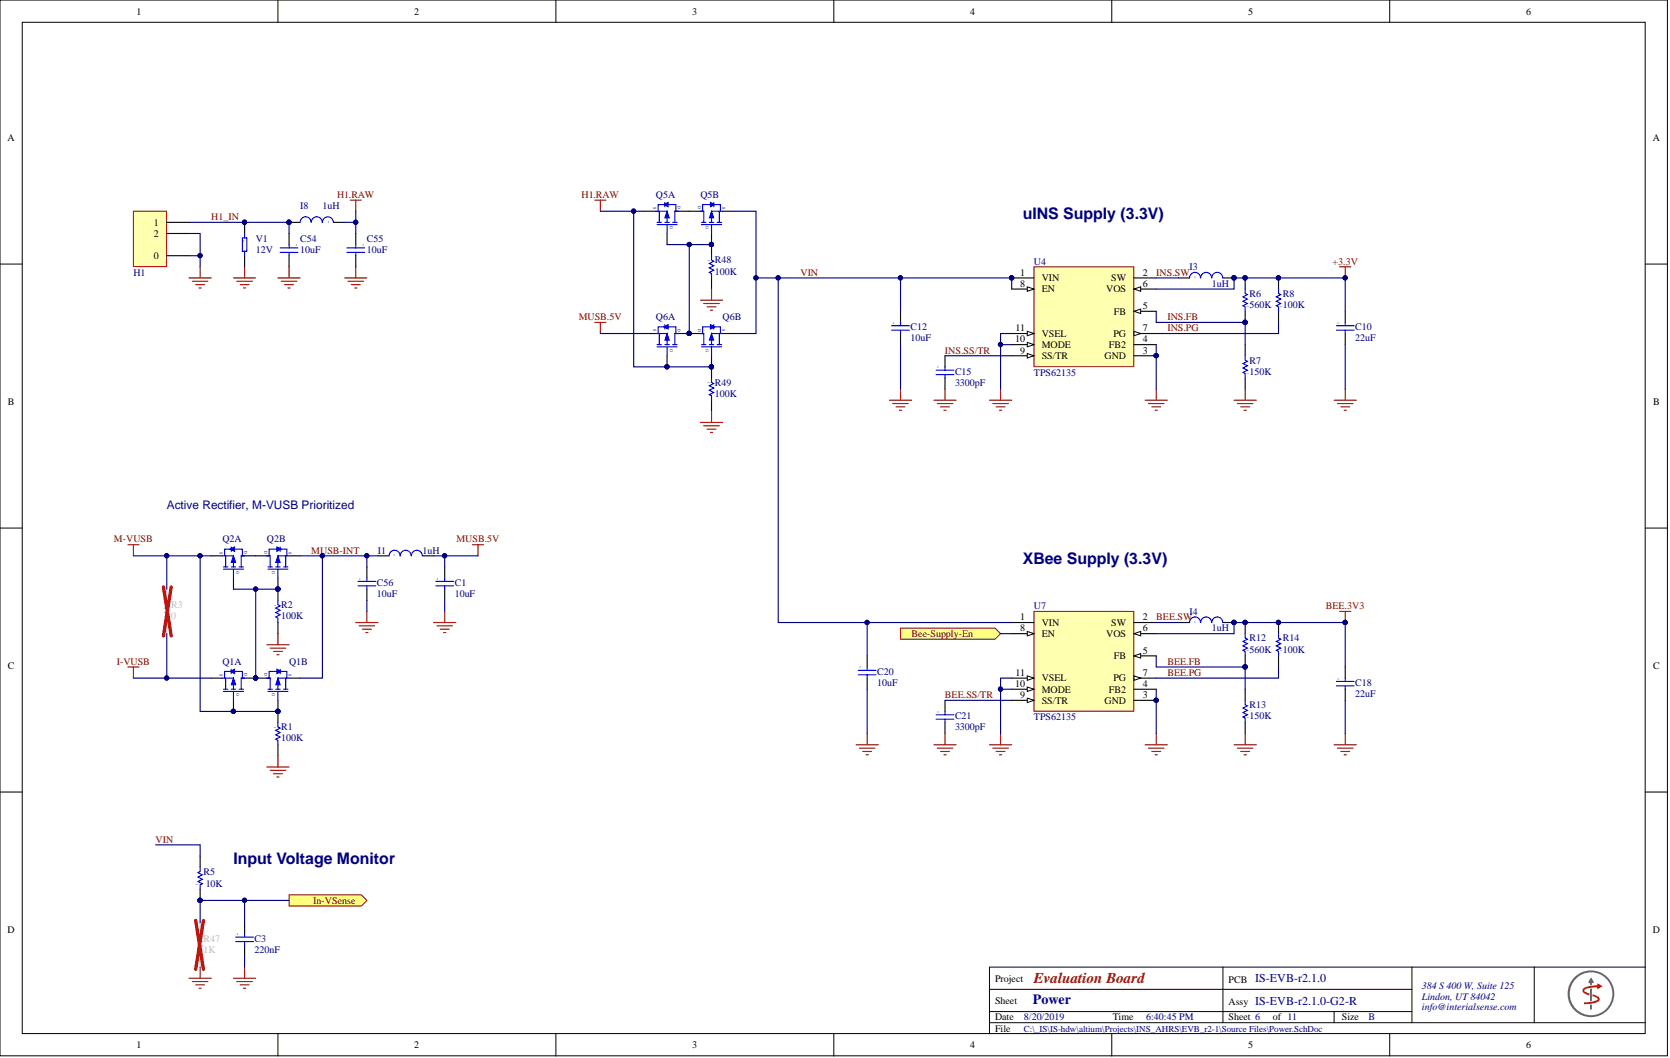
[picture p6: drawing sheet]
<svg xmlns="http://www.w3.org/2000/svg" width="381mm" height="241mm" viewBox="0 0 381 241" stroke-linecap="round" stroke-linejoin="round" font-family="sans-serif">
<defs><g id="words">
<g font-size="3.6" fill="#000080">
<text x="233.3" y="50">uINS Supply (3.3V)</text>
<text x="233.3" y="128.5">XBee Supply (3.3V)</text>
<text x="53.3" y="197">Input Voltage Monitor</text>
</g>
<text font-size="3.4" fill="#800000" x="235.9" y="224.1">Evaluation Board</text>
<text font-size="3.2" fill="#000080" x="235.6" y="229">Power</text>
<g font-size="2.7" fill="#000080">
<text x="38" y="116">Active Rectifier, M-VUSB Prioritized</text>
<text x="286.4" y="224">IS-EVB-r2.1.0</text>
<text x="286.4" y="229.1">IS-EVB-r2.1.0-G2-R</text>
</g>
<g font-size="2.3">
<text x="31.1" y="3.3">1</text>
<text x="94.5" y="3.3">2</text>
<text x="157.9" y="3.3">3</text>
<text x="221.3" y="3.3">4</text>
<text x="284.8" y="3.3">5</text>
<text x="348.2" y="3.3">6</text>
<text x="1.7" y="32.2">A</text>
<text x="377.1" y="32.2">A</text>
<text x="35.1" y="51.5">1</text>
<text x="35.1" y="54">2</text>
<text x="35.1" y="59.1">0</text>
<text x="232.7" y="62.9">1</text>
<text x="232.7" y="65.4">8</text>
<text x="237.7" y="64.2">VIN</text>
<text x="253.5" y="64.2">SW</text>
<text x="260.7" y="65.4">6</text>
<text x="260.7" y="62.9">2</text>
<text x="237.7" y="66.7">EN</text>
<text x="252.4" y="66.7">VOS</text>
<text x="254.1" y="71.8">FB</text>
<text x="260.7" y="70.5">5</text>
<text x="231.7" y="75.6">11</text>
<text x="237.7" y="76.8">VSEL</text>
<text x="254" y="76.8">PG</text>
<text x="260.7" y="75.6">7</text>
<text x="231.6" y="78.1">10</text>
<text x="232.7" y="80.6">9</text>
<text x="237.7" y="79.4">MODE</text>
<text x="237.7" y="81.9">SS/TR</text>
<text x="252" y="81.9">GND</text>
<text x="253" y="79.4">FB2</text>
<text x="260.7" y="80.6">3</text>
<text x="260.7" y="78.1">4</text>
<text x="1.8" y="92.4">B</text>
<text x="377.2" y="92.4">B</text>
<text x="232.7" y="141.5">1</text>
<text x="237.7" y="142.7">VIN</text>
<text x="253.5" y="142.7">SW</text>
<text x="260.7" y="141.5">2</text>
<text x="232.7" y="144">8</text>
<text x="237.7" y="145.3">EN</text>
<text x="252.4" y="145.3">VOS</text>
<text x="260.7" y="149.1">5</text>
<text x="260.7" y="144">6</text>
<text x="1.8" y="152.6">C</text>
<text x="231.7" y="154.2">11</text>
<text x="237.7" y="155.4">VSEL</text>
<text x="254" y="155.4">PG</text>
<text x="254.1" y="150.3">FB</text>
<text x="260.7" y="154.2">7</text>
<text x="377.2" y="152.6">C</text>
<text x="231.6" y="156.7">10</text>
<text x="232.7" y="159.2">9</text>
<text x="237.7" y="158">MODE</text>
<text x="237.7" y="160.5">SS/TR</text>
<text x="252" y="160.5">GND</text>
<text x="253" y="158">FB2</text>
<text x="260.7" y="159.2">3</text>
<text x="260.7" y="156.7">4</text>
<text x="1.7" y="212.8">D</text>
<text x="377.1" y="212.8">D</text>
<text x="227" y="223.9">Project</text>
<text x="280.3" y="224.1">PCB</text>
<text x="227" y="232.7">Date</text>
<text x="227" y="228.9">Sheet</text>
<text x="253.9" y="232.7">Time</text>
<text x="280.3" y="232.7">Sheet 6</text>
<text x="280.3" y="229.2">Assy</text>
<text x="290.4" y="232.7">of 11</text>
<text x="306.1" y="232.7">Size</text>
<text x="31.1" y="239.1">1</text>
<text x="94.5" y="239.1">2</text>
<text x="157.9" y="239.1">3</text>
<text x="221.3" y="239.1">4</text>
<text x="227" y="235.3">File</text>
<text x="284.8" y="239.1">5</text>
<text x="348.2" y="239.1">6</text>
</g>
<g font-size="2.3" fill="#000080">
<text x="68.5" y="47.7">I8</text>
<text x="73.6" y="47.7">1uH</text>
<text x="149.6" y="45.1">Q5A</text>
<text x="159.8" y="45.1">Q5B</text>
<text x="58.3" y="57.8">12V</text>
<text x="58.3" y="55.3">V1</text>
<text x="68.5" y="57.8">10uF</text>
<text x="68.5" y="55.3">C54</text>
<text x="83.7" y="57.8">10uF</text>
<text x="83.7" y="55.3">C55</text>
<text x="30.4" y="62.9">H1</text>
<text x="163.1" y="62.6">100K</text>
<text x="163.1" y="60.1">R48</text>
<text x="235.9" y="60.3">U4</text>
<text x="271.4" y="61.6">I3</text>
<text x="276.5" y="65.4">1uH</text>
<text x="285.1" y="70.2">560K</text>
<text x="285.1" y="67.7">R6</text>
<text x="292.7" y="70.2">100K</text>
<text x="292.7" y="67.7">R8</text>
<text x="149.6" y="73">Q6A</text>
<text x="164.9" y="73">Q6B</text>
<text x="207.7" y="77.8">10uF</text>
<text x="207.7" y="75.3">C12</text>
<text x="309.2" y="77.8">22uF</text>
<text x="309.2" y="75.3">C10</text>
<text x="285.1" y="82.9">R7</text>
<text x="163.1" y="88">R49</text>
<text x="217.9" y="88">3300pF</text>
<text x="217.9" y="85.4">C15</text>
<text x="235.9" y="85.7">TPS62135</text>
<text x="285.1" y="85.4">150K</text>
<text x="163.1" y="90.5">100K</text>
<text x="50.7" y="123.7">Q2A</text>
<text x="60.9" y="123.7">Q2B</text>
<text x="86.2" y="126.3">I1</text>
<text x="96.4" y="126.3">1uH</text>
<text x="86" y="136.2">10uF</text>
<text x="86" y="133.6">C56</text>
<text x="103.7" y="136.2">10uF</text>
<text x="103.7" y="133.6">C1</text>
<text x="64.2" y="141.2">100K</text>
<text x="64.2" y="138.7">R2</text>
<text x="235.9" y="138.9">U7</text>
<text x="271.4" y="140.2">I4</text>
<text x="276.5" y="144">1uH</text>
<text x="285.1" y="148.8">560K</text>
<text x="285.1" y="146.3">R12</text>
<text x="292.7" y="148.8">100K</text>
<text x="292.7" y="146.3">R14</text>
<text x="50.7" y="151.6">Q1A</text>
<text x="65.9" y="151.6">Q1B</text>
<text x="200.1" y="153.9">C20</text>
<text x="200.1" y="156.4">10uF</text>
<text x="285.1" y="161.5">R13</text>
<text x="309.2" y="159">22uF</text>
<text x="309.2" y="156.4">C18</text>
<text x="64.2" y="166.6">R1</text>
<text x="217.9" y="166.6">3300pF</text>
<text x="217.9" y="164">C21</text>
<text x="235.9" y="164.3">TPS62135</text>
<text x="285.1" y="164">150K</text>
<text x="64.2" y="169.1">100K</text>
<text x="46.4" y="199.5">R5</text>
<text x="46.9" y="202.3">10K</text>
<text x="58.1" y="214.7">C3</text>
<text x="58.1" y="217.3">220nF</text>
<text x="324.4" y="225.6">384 S 400 W, Suite 125</text>
<text x="233.6" y="232.7">8/20/2019</text>
<text x="261.5" y="232.7">6:40:45 PM</text>
<text x="312.2" y="232.7">B</text>
<text x="324.4" y="228">Lindon, UT 84042</text>
<text x="324.4" y="230.4">info@interialsense.com</text>
</g>
<g font-size="2.3" fill="#800000">
<text x="76.9" y="45.1">H1.RAW</text>
<text x="132.7" y="45.1">H1.RAW</text>
<text x="48.2" y="50.2">H1_IN</text>
<text x="182.6" y="62.9">VIN</text>
<text x="263.8" y="62.9">INS.SW</text>
<text x="304" y="60.3">+3.3V</text>
<text x="132" y="73">MUSB.5V</text>
<text x="266.3" y="75.6">INS.PG</text>
<text x="266.3" y="73">INS.FB</text>
<text x="215.6" y="80.6">INS.SS/TR</text>
<text x="26" y="123.7">M-VUSB</text>
<text x="104.1" y="123.7">MUSB.5V</text>
<text x="71" y="126.3">MUSB-INT</text>
<text x="263.8" y="141.5">BEE.SW</text>
<text x="302.5" y="138.9">BEE.3V3</text>
<text x="208" y="145.3">Bee-Supply-En</text>
<text x="26.6" y="151.6">I-VUSB</text>
<text x="266.3" y="154.2">BEE.PG</text>
<text x="266.3" y="151.6">BEE.FB</text>
<text x="215.6" y="159.2">BEE.SS/TR</text>
<text x="35.5" y="192.2">VIN</text>
<text x="71.5" y="206.1">In-VSense</text>
</g>
<g font-size="2.3" fill="#c0bebc">
<text x="39.1" y="141.2">0</text>
<text x="39.1" y="138.7">R3</text>
<text x="46.4" y="214.7">R47</text>
<text x="46.4" y="217.3">1K</text>
</g>
<text font-size="2.1" fill="#000080" x="233.6" y="235.3">C:\_IS\IS-hdw\altium\Projects\INS_AHRS\EVB_r2-1\Source Files\Power.SchDoc</text>
<g font-size=".9" fill="#000080">
<text x="149.1" y="47.2" transform="rotate(90 149.1 47.2)">S</text>
<text x="154.7" y="47" transform="rotate(90 154.7 47)">D</text>
<text x="159.2" y="47" transform="rotate(90 159.2 47)">D</text>
<text x="164.8" y="47.2" transform="rotate(90 164.8 47.2)">S</text>
<text x="152.9" y="51.6" transform="rotate(90 152.9 51.6)">G</text>
<text x="161" y="51.6" transform="rotate(90 161 51.6)">G</text>
<text x="149.1" y="75.1" transform="rotate(90 149.1 75.1)">S</text>
<text x="154.7" y="74.9" transform="rotate(90 154.7 74.9)">D</text>
<text x="159.2" y="74.9" transform="rotate(90 159.2 74.9)">D</text>
<text x="164.8" y="75.1" transform="rotate(90 164.8 75.1)">S</text>
<text x="152.9" y="79.5" transform="rotate(90 152.9 79.5)">G</text>
<text x="161" y="79.5" transform="rotate(90 161 79.5)">G</text>
<text x="50.2" y="125.8" transform="rotate(90 50.2 125.8)">S</text>
<text x="55.8" y="125.6" transform="rotate(90 55.8 125.6)">D</text>
<text x="60.3" y="125.6" transform="rotate(90 60.3 125.6)">D</text>
<text x="65.9" y="125.8" transform="rotate(90 65.9 125.8)">S</text>
<text x="54" y="130.2" transform="rotate(90 54 130.2)">G</text>
<text x="62.1" y="130.2" transform="rotate(90 62.1 130.2)">G</text>
<text x="50.2" y="153.7" transform="rotate(90 50.2 153.7)">S</text>
<text x="55.8" y="153.5" transform="rotate(90 55.8 153.5)">D</text>
<text x="60.3" y="153.5" transform="rotate(90 60.3 153.5)">D</text>
<text x="65.9" y="153.7" transform="rotate(90 65.9 153.7)">S</text>
<text x="54" y="158.1" transform="rotate(90 54 158.1)">G</text>
<text x="62.1" y="158.1" transform="rotate(90 62.1 158.1)">G</text>
</g>
<g font-size=".7" fill="#000080">
<text x="74.8" y="50.8">1</text>
<text x="55.8" y="54.7" transform="rotate(-180 55.8 54.7)">1</text>
<text x="67.5" y="56.1">1</text>
<text x="82.7" y="56.1">1</text>
<text x="161.5" y="59.3" transform="rotate(90 161.5 59.3)">1</text>
<text x="272.4" y="63.5">1</text>
<text x="284.9" y="70" transform="rotate(-90 284.9 70)">1</text>
<text x="292.5" y="70" transform="rotate(-90 292.5 70)">1</text>
<text x="203.7" y="73.9">1</text>
<text x="305.1" y="73.9">1</text>
<text x="161.5" y="87.2" transform="rotate(90 161.5 87.2)">1</text>
<text x="213.8" y="84">1</text>
<text x="284.9" y="85.2" transform="rotate(-90 284.9 85.2)">1</text>
<text x="89.8" y="126.9">1</text>
<text x="62.6" y="137.9" transform="rotate(90 62.6 137.9)">1</text>
<text x="81.9" y="132.2">1</text>
<text x="99.7" y="132.2">1</text>
<text x="272.4" y="142.1">1</text>
<text x="284.9" y="148.6" transform="rotate(-90 284.9 148.6)">1</text>
<text x="292.5" y="148.6" transform="rotate(-90 292.5 148.6)">1</text>
<text x="196.1" y="152.5">1</text>
<text x="305.1" y="155">1</text>
<text x="62.6" y="165.8" transform="rotate(90 62.6 165.8)">1</text>
<text x="213.8" y="162.6">1</text>
<text x="284.9" y="163.8" transform="rotate(-90 284.9 163.8)">1</text>
<text x="45.2" y="201.8" transform="rotate(-90 45.2 201.8)">1</text>
<text x="54" y="213.3">1</text>
</g>
<g font-size=".7" fill="#c0bebc">
<text x="38.9" y="141" transform="rotate(-90 38.9 141)">1</text>
<text x="45.2" y="217" transform="rotate(-90 45.2 217)">1</text>
</g>
</g></defs>
<g fill="#fff" stroke="#000" stroke-width=".23">
<path d="M0 0h380.4v240.8h-380.4z"/>
<path d="M5.1 5.1h370.2v230.6h-370.2z"/>
</g>
<g fill="none" stroke="#000" stroke-width=".23">
<path d="M63.4 0v5.1M126.8 0v5.1M190.2 0v5.1M253.6 0v5.1M317.1 0v5.1M0 60.2h5.1M375.4 60.2h5.1M0 120.4h5.1M375.4 120.4h5.1M0 180.6h5.1M375.4 180.6h5.1M63.4 235.8v5.1"/>
<path d="M126.8 235.8v5.1M190.2 235.8v5.1M225.7 225.6h96.4M225.7 233.2h149.7M225.7 230.7h96.4M253.6 235.8v5.1M279 220.6v12.6M304.4 230.7v2.5M317.1 235.8v5.1M322.1 220.6v12.6M350 220.6h-124.3v15.2M375.4 220.6h-25.4v12.6"/>
</g>
<path d="M361.4 228.6v.4h1.2a3.7 3.7 0 0 0 2.2-.7 .79 .79 0 0 0-.5-1.2l-1-.4v.5l.8 .3 .4 .4a4.4 4.4 0 0 1-3.1 .7zM361.1 225.6a.79 .79 0 0 0 .6 1.1l.9 .4v-.5l-.8-.3-.4-.4a3.5 3.5 0 0 1 2.9-.7l.2 .4 1.2-.7-1.2-.6-.2 .4-1.2 .1a3.1 3.1 0 0 0-2 .8z" fill="#ec3136"/>
<path d="M358.1 226.6a4.9 4.9 0 0 1 9.8 0 4.9 4.9 0 0 1-9.8 0zM357.6 226.7a5.3 5.3 0 0 0 10.7 0 5.3 5.3 0 0 0-10.7 0zM362.7 229.2v1h.5v-1.1zM363 222.9l-.7 1.2 .4 .2v.4l.5-.1v-.3l.5-.2zM362.7 225.5v2.8h.2l.3-.1v-2.8z" fill="#666"/>
<path d="M43.1 63.4h5.1M43.9 64.2h3.5M44.6 64.9h2.1M45.4 65.7h.5M45.7 60.9v2.5" fill="none" stroke="#800000" stroke-width=".25"/>
<path d="M30.4 48.2h7.6v12.6h-7.6z" fill="#ffffb0" stroke="#800000" stroke-width=".23"/>
<path d="M38 50.7h5.1M38 53.3h5.1M38 58.3h5.1M65.9 50.7h2.6M65.9 53.3v2.5M65.9 58.3v2.6M76.1 50.7h2.5M81.2 53.3v2.5M81.2 58.3v2.6" fill="none" stroke="#000" stroke-width=".25"/>
<g fill="none" stroke="#800000" stroke-width=".25">
<path d="M79.9 45.6h2.5M81.2 45.6v2.6M135.7 45.6h2.5M137 45.6v2.6M53.3 63.4h5M54 64.2h3.6M54.8 64.9h2M55.5 65.7h.6M55.8 60.9v2.5M63.4 63.4h5.1M64.2 64.2h3.5M64.9 64.9h2.1"/>
<path d="M65.7 65.7h.5M65.9 60.9v2.5M78.6 63.4h5.1M79.4 64.2h3.5M80.2 64.9h2M80.9 65.7h.5M81.2 60.9v2.5M305.6 60.9h2.6M306.9 60.9v2.5M202.9 91.3h5.1M203.7 92h3.5M204.4 92.8h2.1"/>
<path d="M205.2 93.6h.5M205.4 88.7v2.6M305.6 139.4h2.6M306.9 139.4v2.6"/>
</g>
<g fill="#000080" stroke="#000080" stroke-width=".23">
<circle cx="65.9" cy="50.7" r=".48"/>
<circle cx="306.9" cy="63.4" r=".48"/>
<circle cx="306.9" cy="142" r=".48"/>
</g>
<path d="M63.9 57.6h4.1M63.9 56.5h4.1M65.9 55.8v.7M65.9 57.6v.7M71 50.7a1.24 1.24 0 0 0-1.3-1.3 1.24 1.24 0 0 0-1.2 1.3M73.5 50.7a1.24 1.24 0 0 0-1.2-1.3 1.24 1.24 0 0 0-1.3 1.3M76 50.7a1.24 1.24 0 0 0-1.2-1.3 1.24 1.24 0 0 0-1.2 1.3M79.1 57.6h4.1M79.1 56.5h4.1M81.2 55.8v.7M81.2 57.6v.7" fill="none" stroke="#00f" stroke-width=".25"/>
<path d="M235.9 60.9h22.8v22.7h-22.8z" fill="#ffffb0" stroke="#800000" stroke-width=".23"/>
<path d="M230.8 63.4h5.1M230.8 65.9h5.1" fill="none" stroke="#000" stroke-width=".25"/>
<circle cx="230.8" cy="63.4" r=".48" fill="#000080" stroke="#000080" stroke-width=".23"/>
<path d="M234.4 65.4l1.5 .5-1.5 .5z" fill="#fff"/>
<path d="M234.4 65.4l1.5 .5-1.5 .5z" fill="none" stroke="#000" stroke-width=".23"/>
<path d="M230.8 76.1h5.1" fill="none" stroke="#000" stroke-width=".25"/>
<path d="M234.4 75.6l1.5 .5-1.5 .5z" fill="#fff"/>
<path d="M234.4 75.6l1.5 .5-1.5 .5z" fill="none" stroke="#000" stroke-width=".23"/>
<path d="M230.8 78.6h5.1" fill="none" stroke="#000" stroke-width=".25"/>
<path d="M234.4 78.1l1.5 .5-1.5 .5z" fill="#fff"/>
<path d="M234.4 78.1l1.5 .5-1.5 .5z" fill="none" stroke="#000" stroke-width=".23"/>
<path d="M230.8 81.1h5.1" fill="none" stroke="#000" stroke-width=".25"/>
<path d="M234.4 80.6l1.5 .5-1.5 .5z" fill="#fff"/>
<path d="M234.4 80.6l1.5 .5-1.5 .5z" fill="none" stroke="#000" stroke-width=".23"/>
<path d="M258.7 78.6h5.1M258.7 76.1h5.1M258.7 81.1h5.1" fill="none" stroke="#000" stroke-width=".25"/>
<circle cx="263.8" cy="81.1" r=".48" fill="#000080" stroke="#000080" stroke-width=".23"/>
<path d="M258.7 75.6l1.5 .5-1.5 .5z" fill="#fff"/>
<path d="M258.7 75.6l1.5 .5-1.5 .5z" fill="none" stroke="#000" stroke-width=".23"/>
<path d="M258.7 71h5.1" fill="none" stroke="#000" stroke-width=".25"/>
<path d="M258.7 71l1.5-.5v1z" fill="#fff"/>
<path d="M258.7 71l1.5-.5v1z" fill="none" stroke="#000" stroke-width=".23"/>
<path d="M258.7 65.9h5.1" fill="none" stroke="#000" stroke-width=".25"/>
<path d="M258.7 65.9l1.5-.5v1z" fill="#fff"/>
<path d="M258.7 65.9l1.5-.5v1z" fill="none" stroke="#000" stroke-width=".23"/>
<path d="M258.7 63.4h5.1M268.9 63.4h2.5M279 63.4h2.5M284.1 63.4v2.5M284.1 71v2.5M284.1 78.6v2.5M306.9 71v2.5M306.9 76.1v2.5M215.6 81.1v2.6M215.6 86.2v2.5M284.1 86.2v2.5" fill="none" stroke="#000" stroke-width=".25"/>
<g fill="#000080" stroke="#000080" stroke-width=".23">
<circle cx="230.8" cy="63.4" r=".48"/>
<circle cx="263.8" cy="81.1" r=".48"/>
<circle cx="284.1" cy="63.4" r=".48"/>
<circle cx="284.1" cy="73.5" r=".48"/>
<circle cx="281.5" cy="63.4" r=".48"/>
</g>
<g fill="none" stroke="#800000" stroke-width=".25">
<path d="M213.1 91.3h5M213.8 92h3.6M214.6 92.8h2M215.3 93.6h.5M215.6 88.7v2.6M261.3 91.3h5M262 92h3.6M262.8 92.8h2M263.5 93.6h.5M263.8 88.7v2.6M281.5 91.3h5.1M282.3 92h3.6"/>
<path d="M283.1 92.8h2M283.8 93.6h.5M284.1 88.7v2.6M304.4 91.3h5M305.1 92h3.6M305.9 92.8h2M306.7 93.6h.5M306.9 88.7v2.6"/>
</g>
<g fill="none" stroke="#00f" stroke-width=".25">
<path d="M273.9 63.4a1.24 1.24 0 0 0-1.3-1.3 1.24 1.24 0 0 0-1.2 1.3M276.4 63.4a1.24 1.24 0 0 0-1.2-1.3 1.24 1.24 0 0 0-1.3 1.3M279 63.4a1.24 1.24 0 0 0-1.3-1.3 1.24 1.24 0 0 0-1.2 1.3M284.1 65.9v1l.5 .3-1 .5 1 .5-1 .5 1 .5-1 .5 .5 .3v1M304.9 75.3h4M304.9 74.3h4M306.9 73.5v.8M306.9 75.3v.8M213.6 85.4h4M213.6 84.4h4M215.6 83.7v.7M215.6 85.4v.8"/>
<path d="M284.1 81.1v1.1l.5 .2-1 .5 1 .5-1 .5 1 .5-1 .5 .5 .3v1"/>
</g>
<path d="M235.9 139.4h22.8v22.8h-22.8z" fill="#ffffb0" stroke="#800000" stroke-width=".23"/>
<path d="M230.8 142h5.1M230.8 144.5h5.1" fill="none" stroke="#000" stroke-width=".25"/>
<path d="M234.4 144l1.5 .5-1.5 .5z" fill="#fff"/>
<path d="M234.4 144l1.5 .5-1.5 .5z" fill="none" stroke="#000" stroke-width=".23"/>
<path d="M230.8 154.7h5.1" fill="none" stroke="#000" stroke-width=".25"/>
<path d="M234.4 154.2l1.5 .5-1.5 .5z" fill="#fff"/>
<path d="M234.4 154.2l1.5 .5-1.5 .5z" fill="none" stroke="#000" stroke-width=".23"/>
<path d="M230.8 157.2h5.1" fill="none" stroke="#000" stroke-width=".25"/>
<path d="M234.4 156.7l1.5 .5-1.5 .5z" fill="#fff"/>
<path d="M234.4 156.7l1.5 .5-1.5 .5z" fill="none" stroke="#000" stroke-width=".23"/>
<path d="M230.8 159.7h5.1" fill="none" stroke="#000" stroke-width=".25"/>
<path d="M234.4 159.2l1.5 .5-1.5 .5z" fill="#fff"/>
<path d="M234.4 159.2l1.5 .5-1.5 .5z" fill="none" stroke="#000" stroke-width=".23"/>
<path d="M258.7 159.7h5.1M258.7 157.2h5.1M258.7 154.7h5.1" fill="none" stroke="#000" stroke-width=".25"/>
<circle cx="263.8" cy="159.7" r=".48" fill="#000080" stroke="#000080" stroke-width=".23"/>
<path d="M258.7 154.2l1.5 .5-1.5 .5z" fill="#fff"/>
<path d="M258.7 154.2l1.5 .5-1.5 .5z" fill="none" stroke="#000" stroke-width=".23"/>
<path d="M258.7 149.6h5.1" fill="none" stroke="#000" stroke-width=".25"/>
<path d="M258.7 149.6l1.5-.5v1z" fill="#fff"/>
<path d="M258.7 149.6l1.5-.5v1z" fill="none" stroke="#000" stroke-width=".23"/>
<path d="M258.7 144.5h5.1" fill="none" stroke="#000" stroke-width=".25"/>
<path d="M258.7 144.5l1.5-.5v1z" fill="#fff"/>
<path d="M258.7 144.5l1.5-.5v1z" fill="none" stroke="#000" stroke-width=".23"/>
<g fill="none" stroke="#000" stroke-width=".25">
<path d="M55.8 50.7v2.6M55.8 58.3v2.6M205.4 71v2.5M205.4 76.1v2.5M291.7 63.4v2.5M291.7 71v2.5M48.2 126.8h2.5M53.3 131.8v2.6M55.8 126.8h2.5M83.7 129.3v2.5M83.7 134.4v2.5M86.2 126.8h2.6"/>
<path d="M96.4 126.8h2.5M101.5 129.3v2.5M101.5 134.4v2.5M197.8 149.6v2.5M197.8 154.7v2.5M215.6 159.7v2.6M258.7 142h5.1M268.9 142h2.5M279 142h2.5M284.1 142v2.5M284.1 149.6v2.5M284.1 157.2v2.5"/>
<path d="M291.7 142v2.5M291.7 149.6v2.5M306.9 152.1v2.6M306.9 157.2v2.5M215.6 164.8v2.5M284.1 164.8v2.5"/>
</g>
<g fill="#000080" stroke="#000080" stroke-width=".23">
<circle cx="263.8" cy="159.7" r=".48"/>
<circle cx="284.1" cy="142" r=".48"/>
<circle cx="284.1" cy="152.1" r=".48"/>
<circle cx="281.5" cy="142" r=".48"/>
<circle cx="291.7" cy="63.4" r=".48"/>
<circle cx="291.7" cy="142" r=".48"/>
<circle cx="55.8" cy="50.7" r=".48"/>
</g>
<g fill="none" stroke="#800000" stroke-width=".25">
<path d="M225.7 91.3h5.1M226.5 92h3.6M227.3 92.8h2M228 93.6h.5M228.3 88.7v2.6M29.2 124.2h2.5M30.4 124.2v2.6M83.7 139.4v2.6M101.5 139.4v2.6M107.8 124.2h2.5M109.1 124.2v2.6M29.2 152.1h2.5"/>
<path d="M30.4 152.1v2.6M81.2 142h5M81.9 142.7h3.6M82.7 143.5h2M83.4 144.3h.6M98.9 142h5.1M99.7 142.7h3.5M100.4 143.5h2.1M101.2 144.3h.5M195.3 169.9h5.1M196.1 170.6h3.5M196.8 171.4h2.1"/>
<path d="M197.6 172.2h.5M197.8 167.3v2.6M213.1 169.9h5M213.8 170.6h3.6M214.6 171.4h2M215.3 172.2h.5M215.6 167.3v2.6M225.7 169.9h5.1M226.5 170.6h3.6M227.3 171.4h2M228 172.2h.5M228.3 167.3v2.6"/>
<path d="M261.3 169.9h5M262 170.6h3.6M262.8 171.4h2M263.5 172.2h.5M263.8 167.3v2.6M281.5 169.9h5.1M282.3 170.6h3.6M283.1 171.4h2M283.8 172.2h.5M284.1 167.3v2.6M304.4 169.9h5M305.1 170.6h3.6"/>
<path d="M305.9 171.4h2M306.7 172.2h.5M306.9 167.3v2.6"/>
</g>
<g fill="none" stroke="#00f" stroke-width=".25">
<path d="M55.3 54.3h1v3h-1zM55.8 53.3v1M55.8 57.3v1M203.4 75.3h4.1M203.4 74.3h4.1M205.4 73.5v.8M205.4 75.3v.8M291.7 65.9v1l.5 .3-1 .5 1 .5-1 .5 1 .5-1 .5 .5 .3v1M50.7 126.8h2.6v2.5M51 129.8h4.5M51 129.3h1M51.5 126.8v2.5"/>
<path d="M52.8 129.3h1M53.3 129.8v2M54.5 129.3h1M55 126.8v2.5M81.7 133.6h4M81.7 132.6h4M83.7 131.8v.8M83.7 133.6v.8M91.3 126.8a1.24 1.24 0 0 0-1.3-1.3 1.24 1.24 0 0 0-1.2 1.3M96.3 126.8a1.27 1.27 0 0 0-1.2-1.3 1.27 1.27 0 0 0-1.3 1.3 1.24 1.24 0 0 0-1.2-1.3 1.24 1.24 0 0 0-1.3 1.3M99.4 133.6h4.1M99.4 132.6h4.1"/>
<path d="M101.5 131.8v.8M101.5 133.6v.8M195.8 153.9h4.1M195.8 152.9h4.1M197.8 152.1v.8M197.8 153.9v.8M273.9 142a1.24 1.24 0 0 0-1.3-1.3 1.24 1.24 0 0 0-1.2 1.3M276.4 142a1.24 1.24 0 0 0-1.2-1.3 1.24 1.24 0 0 0-1.3 1.3M279 142a1.24 1.24 0 0 0-1.3-1.3 1.24 1.24 0 0 0-1.2 1.3M284.1 144.5v1l.5 .3-1 .5 1 .5-1 .5 1 .5-1 .5 .5 .3v1M284.1 159.7v1l.5 .3-1 .5 1 .5-1 .5 1 .5-1 .5 .5 .3v1M291.7 144.5v1l.5 .3-1 .5 1 .5-1 .5 1 .5-1 .5 .5 .3v1"/>
<path d="M304.9 156.4h4M304.9 155.4h4M306.9 154.7v.7M306.9 156.4v.8M213.6 164h4M213.6 163h4M215.6 162.3v.7M215.6 164v.8"/>
</g>
<path d="M53.3 126.8l.5 1.5h-1z" fill="#00f"/>
<path d="M53.3 126.8l.5 1.5h-1z" fill="none" stroke="#00f" stroke-width=".23"/>
<path d="M51.2 126.8v-1.6h4.1v1.6M52.8 124.7v1.1M55 126.8h.8" fill="none" stroke="#00f" stroke-width=".25"/>
<path d="M52.5 125.2l1-.5v1.1z" fill="#00f"/>
<path d="M52.5 125.2l1-.5v1.1z" fill="none" stroke="#00f" stroke-width=".23"/>
<path d="M58.3 126.8h2.6M63.4 131.8v2.6M65.9 126.8h2.6" fill="none" stroke="#000" stroke-width=".25"/>
<circle cx="63.4" cy="134.4" r=".48" fill="#000080" stroke="#000080" stroke-width=".23"/>
<path d="M61.1 129.8h4.6M61.1 129.3h1M61.6 126.8v2.5M62.9 129.3h1M63.4 129.8v2M64.7 129.3h1M65.2 126.8v2.5M65.9 126.8h-2.5v2.5" fill="none" stroke="#00f" stroke-width=".25"/>
<path d="M63.4 126.8l.5 1.5h-1z" fill="#00f"/>
<path d="M63.4 126.8l.5 1.5h-1z" fill="none" stroke="#00f" stroke-width=".23"/>
<path d="M60.9 126.8h.7M61.4 126.8v-1.6h4v1.6M63.9 124.7v1.1" fill="none" stroke="#00f" stroke-width=".25"/>
<path d="M63.2 124.7l1 .5-1 .6z" fill="#00f"/>
<path d="M63.2 124.7l1 .5-1 .6z" fill="none" stroke="#00f" stroke-width=".23"/>
<g fill="#000080" stroke="#000080" stroke-width=".23">
<circle cx="63.4" cy="134.4" r=".48"/>
<circle cx="58.3" cy="154.6" r=".48"/>
<circle cx="53.2" cy="162.2" r=".48"/>
</g>
<path d="M63.4 134.4v2.5M48.2 154.7h2.5M53.3 159.7v2.6M55.8 154.7h2.5M63.4 142v2.5" fill="none" stroke="#000" stroke-width=".25"/>
<path d="M63.4 136.9v1l.5 .3-1 .5 1 .5-1 .5 1 .5-1 .5 .5 .3v1M50.7 154.7h2.6v2.5M51 157.7h4.5M51 157.2h1M51.5 154.7v2.5M52.8 157.2h1M53.3 157.7v2M54.5 157.2h1M55 154.7v2.5" fill="none" stroke="#00f" stroke-width=".25"/>
<path d="M60.9 147.1h5M61.6 147.8h3.6M62.4 148.6h2M63.2 149.3h.5M63.4 144.5v2.6" fill="none" stroke="#800000" stroke-width=".25"/>
<path d="M53.3 154.7l.5 1.5h-1z" fill="#00f"/>
<path d="M53.3 154.7l.5 1.5h-1z" fill="none" stroke="#00f" stroke-width=".23"/>
<path d="M51.2 154.7v-1.6h4.1v1.6M52.8 152.6v1M55 154.7h.8" fill="none" stroke="#00f" stroke-width=".25"/>
<path d="M52.5 153.1l1-.5v1z" fill="#00f"/>
<path d="M52.5 153.1l1-.5v1z" fill="none" stroke="#00f" stroke-width=".23"/>
<g fill="#000080" stroke="#000080" stroke-width=".23">
<circle cx="58.3" cy="154.6" r=".48"/>
<circle cx="53.2" cy="162.2" r=".48"/>
<circle cx="63.4" cy="162.2" r=".48"/>
</g>
<path d="M58.3 154.7h2.6M63.4 159.7v2.6M65.9 154.7h2.6" fill="none" stroke="#000" stroke-width=".25"/>
<path d="M61.1 157.7h4.6M61.1 157.2h1M61.6 154.7v2.5M62.9 157.2h1M63.4 157.7v2M64.7 157.2h1M65.2 154.7v2.5M65.9 154.7h-2.5v2.5" fill="none" stroke="#00f" stroke-width=".25"/>
<path d="M63.4 154.7l.5 1.5h-1z" fill="#00f"/>
<path d="M63.4 154.7l.5 1.5h-1z" fill="none" stroke="#00f" stroke-width=".23"/>
<path d="M60.9 154.7h.7M61.4 154.7v-1.6h4v1.6M63.9 152.6v1" fill="none" stroke="#00f" stroke-width=".25"/>
<path d="M63.2 152.6l1 .5-1 .5z" fill="#00f"/>
<path d="M63.2 152.6l1 .5-1 .5z" fill="none" stroke="#00f" stroke-width=".23"/>
<g fill="#000080" stroke="#000080" stroke-width=".23">
<circle cx="58.3" cy="154.6" r=".48"/>
<circle cx="63.4" cy="162.2" r=".48"/>
</g>
<path d="M147.1 48.2h2.5M152.2 53.3v2.5M154.7 48.2h2.6M63.4 162.3v2.5M63.4 169.9v2.5" fill="none" stroke="#000" stroke-width=".25"/>
<path d="M149.6 48.2h2.6v2.5M149.9 51.2h4.6M149.9 50.7h1M150.4 48.2v2.5M151.7 50.7h1M152.2 51.2v2.1M153.5 50.7h1M154 48.2v2.5M63.4 164.8v1l.5 .3-1 .5 1 .5-1 .5 1 .5-1 .5 .5 .3v1" fill="none" stroke="#00f" stroke-width=".25"/>
<path d="M135.7 73.5h2.5M137 73.5v2.6M60.9 174.9h5M61.6 175.7h3.6M62.4 176.5h2M63.2 177.2h.5M63.4 172.4v2.5" fill="none" stroke="#800000" stroke-width=".25"/>
<path d="M38 134.4v3.5l.6 .3-1.1 .5 1.1 .5-1.1 .5 1.1 .5-1.1 .5 .5 .3v3.5" fill="none" stroke="#c0bebc" stroke-width=".25"/>
<path d="M37.3 133.9l1.8 11.1M39.1 133.9l-1.8 11.1" fill="none" stroke="#f00" stroke-width=".76"/>
<path d="M152.2 48.2l.5 1.5h-1z" fill="#00f"/>
<path d="M152.2 48.2l.5 1.5h-1z" fill="none" stroke="#00f" stroke-width=".23"/>
<path d="M150.2 48.2v-1.5h4v1.5M151.7 46.2v1M154 48.2h.7" fill="none" stroke="#00f" stroke-width=".25"/>
<path d="M151.4 46.7l1-.5v1z" fill="#00f"/>
<path d="M151.4 46.7l1-.5v1z" fill="none" stroke="#00f" stroke-width=".23"/>
<path d="M157.3 48.2h2.5M162.3 53.3v2.5M164.9 48.2h2.5" fill="none" stroke="#000" stroke-width=".25"/>
<circle cx="162.3" cy="55.8" r=".48" fill="#000080" stroke="#000080" stroke-width=".23"/>
<path d="M160 51.2h4.6M160 50.7h1.1M160.6 48.2v2.5M161.8 50.7h1M162.3 51.2v2.1M163.6 50.7h1M164.1 48.2v2.5M164.9 48.2h-2.6v2.5" fill="none" stroke="#00f" stroke-width=".25"/>
<path d="M162.3 48.2l.5 1.5h-1z" fill="#00f"/>
<path d="M162.3 48.2l.5 1.5h-1z" fill="none" stroke="#00f" stroke-width=".23"/>
<path d="M159.8 48.2h.8M160.3 48.2v-1.5h4.1v1.5M162.8 46.2v1" fill="none" stroke="#00f" stroke-width=".25"/>
<path d="M162.1 46.2l1 .5-1 .5z" fill="#00f"/>
<path d="M162.1 46.2l1 .5-1 .5z" fill="none" stroke="#00f" stroke-width=".23"/>
<g fill="#000080" stroke="#000080" stroke-width=".23">
<circle cx="162.3" cy="55.8" r=".48"/>
<circle cx="157.2" cy="76" r=".48"/>
<circle cx="152.2" cy="83.6" r=".48"/>
</g>
<path d="M162.3 55.8v2.5M147.1 76.1h2.5M154.7 76.1h2.6M162.3 63.4v2.5M152.2 81.1v2.6" fill="none" stroke="#000" stroke-width=".25"/>
<path d="M162.3 58.3v1l.5 .3-1 .5 1 .5-1 .5 1 .5-1 .5 .5 .3v1M149.6 76.1h2.6v2.5M149.9 79.1h4.6M149.9 78.6h1M150.4 76.1v2.5M151.7 78.6h1M152.2 79.1v2M153.5 78.6h1M154 76.1v2.5" fill="none" stroke="#00f" stroke-width=".25"/>
<path d="M159.8 68.5h5.1M160.6 69.2h3.5M161.3 70h2M162.1 70.7h.5M162.3 65.9v2.6" fill="none" stroke="#800000" stroke-width=".25"/>
<path d="M152.2 76.1l.5 1.5h-1z" fill="#00f"/>
<path d="M152.2 76.1l.5 1.5h-1z" fill="none" stroke="#00f" stroke-width=".23"/>
<path d="M150.2 76.1v-1.6h4v1.6M151.7 74v1.1M154 76.1h.7" fill="none" stroke="#00f" stroke-width=".25"/>
<path d="M151.4 74.5l1-.5v1.1z" fill="#00f"/>
<path d="M151.4 74.5l1-.5v1.1z" fill="none" stroke="#00f" stroke-width=".23"/>
<g fill="#000080" stroke="#000080" stroke-width=".23">
<circle cx="157.2" cy="76" r=".48"/>
<circle cx="152.2" cy="83.6" r=".48"/>
<circle cx="162.3" cy="83.6" r=".48"/>
</g>
<path d="M157.3 76.1h2.5M164.9 76.1h2.5M162.3 81.1v2.6" fill="none" stroke="#000" stroke-width=".25"/>
<path d="M160 79.1h4.6M160 78.6h1.1M160.6 76.1v2.5M161.8 78.6h1M162.3 79.1v2M163.6 78.6h1M164.1 76.1v2.5M164.9 76.1h-2.6v2.5" fill="none" stroke="#00f" stroke-width=".25"/>
<path d="M162.3 76.1l.5 1.5h-1z" fill="#00f"/>
<path d="M162.3 76.1l.5 1.5h-1z" fill="none" stroke="#00f" stroke-width=".23"/>
<path d="M159.8 76.1h.8M160.3 76.1v-1.6h4.1v1.6M162.8 74v1.1" fill="none" stroke="#00f" stroke-width=".25"/>
<path d="M162.1 74l1 .5-1 .6z" fill="#00f"/>
<path d="M162.1 74l1 .5-1 .6z" fill="none" stroke="#00f" stroke-width=".23"/>
<g fill="#000080" stroke="#000080" stroke-width=".23">
<circle cx="157.2" cy="76" r=".48"/>
<circle cx="162.3" cy="83.6" r=".48"/>
</g>
<path d="M162.3 83.7v2.5M162.3 91.3v2.5" fill="none" stroke="#000" stroke-width=".25"/>
<path d="M162.3 86.2v1l.5 .3-1 .5 1 .5-1 .5 1 .5-1 .5 .5 .3v1" fill="none" stroke="#00f" stroke-width=".25"/>
<path d="M159.8 96.3h5.1M160.6 97.1h3.5M161.3 97.9h2M162.1 98.6h.5M162.3 93.8v2.5" fill="none" stroke="#800000" stroke-width=".25"/>
<path d="M205.4 143.2h21.6l1.3 1.3-1.3 1.3h-21.6z" fill-rule="evenodd" fill="#ffff80" stroke="#800000" stroke-width=".23"/>
<path d="M45.7 195.2v2.6M45.7 202.8v2.6M55.8 210.4v2.6M55.8 215.5v2.5" fill="none" stroke="#000" stroke-width=".25"/>
<circle cx="45.6" cy="205.3" r=".48" fill="#000080" stroke="#000080" stroke-width=".23"/>
<path d="M45.7 197.8v1l-.6 .2 1.1 .5-1.1 .5 1.1 .5-1.1 .6 1.1 .5-.5 .2v1M53.8 214.7h4M53.8 213.7h4M55.8 213v.7M55.8 214.7v.8" fill="none" stroke="#00f" stroke-width=".25"/>
<path d="M45.7 210.4v3.6l-.6 .2 1.1 .5-1.1 .5 1.1 .6-1.1 .5 1.1 .5-.5 .2v3.6" fill="none" stroke="#c0bebc" stroke-width=".25"/>
<path d="M44.6 209.9l1.8 11.2M46.4 209.9l-1.8 11.2" fill="none" stroke="#f00" stroke-width=".76"/>
<path d="M43.1 223.1h5.1M43.9 223.9h3.5M44.6 224.6h2.1M45.4 225.4h.5M45.7 220.6v2.5M53.3 223.1h5M54 223.9h3.6M54.8 224.6h2M55.5 225.4h.6M55.8 220.6v2.5" fill="none" stroke="#800000" stroke-width=".25"/>
<path d="M65.9 204.1h16.5l1.3 1.3-1.3 1.2h-16.5z" fill-rule="evenodd" fill="#ffff80" stroke="#800000" stroke-width=".23"/>
<g fill="none" stroke="#000080" stroke-width=".25">
<path d="M43.1 50.7h22.8v2.6M43.1 53.3h2.6v7.6M43.1 58.3h2.6M78.6 50.7h2.6M81.2 48.2v5.1M137 48.2h10.1M144.6 48.2v35.5h17.7M152.2 55.8h10.1M157.3 55.8v20.3M167.4 48.2h5.1v27.9h-5.1M137 76.1h10.1M172.5 63.4h32.9"/>
<path d="M177.5 63.4v78.6h53.3M205.4 78.6v10.1M228.3 78.6v10.1M230.8 76.1h-2.5v2.5h2.5M230.8 65.9v-2.5h-25.4v7.6M263.8 65.9h17.7v-2.5h25.4v7.6M263.8 71v2.5h20.3v5.1M263.8 78.6v10.1M263.8 63.4h5.1M291.7 73.5v2.6h-27.9M306.9 78.6v10.1M215.6 81.1h15.2"/>
<path d="M30.4 126.8h17.8M38 126.8v7.6M45.7 126.8v35.5h17.7M53.3 134.4h10.1M58.3 134.4v20.3M68.5 126.8h5.1v27.9h-5.1M73.6 126.8h10.1M83.7 136.9v2.5M86.2 126.8h-2.5v2.5M98.9 126.8h10.2M101.5 126.8v2.5M101.5 136.9v2.5"/>
<path d="M30.4 154.7h17.8M38 144.5v10.2M197.8 142v7.6M197.8 157.2v10.1M215.6 159.7h15.2M228.3 157.2v10.1M228.3 144.5h2.5M230.8 154.7h-2.5v2.5h2.5M263.8 144.5h17.7v-2.5h25.4v10.1M263.8 149.6v2.5h20.3v5.1M263.8 157.2v10.1M263.8 142h5.1"/>
<path d="M291.7 152.1v2.6h-27.9M306.9 159.7v7.6M35.5 192.7h10.2v2.5M45.7 210.4v-5h10.1v5M55.8 218v2.6M55.8 205.4h10.1"/>
</g>
<g fill="#000080" stroke="#000080" stroke-width=".23">
<circle cx="81.1" cy="50.7" r=".48"/>
<circle cx="55.8" cy="50.7" r=".48"/>
<circle cx="65.9" cy="50.7" r=".48"/>
<circle cx="281.5" cy="63.4" r=".48"/>
<circle cx="284.1" cy="73.5" r=".48"/>
<circle cx="281.5" cy="142" r=".48"/>
<circle cx="284.1" cy="152.1" r=".48"/>
<circle cx="284.1" cy="142" r=".48"/>
<circle cx="291.7" cy="142" r=".48"/>
<circle cx="306.9" cy="142" r=".48"/>
<circle cx="228.3" cy="157.2" r=".48"/>
<circle cx="263.8" cy="159.7" r=".48"/>
<circle cx="197.8" cy="142" r=".48"/>
<circle cx="263.8" cy="81.1" r=".48"/>
<circle cx="228.3" cy="78.6" r=".48"/>
<circle cx="83.7" cy="126.7" r=".48"/>
<circle cx="58.3" cy="134.4" r=".48"/>
<circle cx="63.4" cy="134.4" r=".48"/>
<circle cx="38" cy="154.6" r=".48"/>
<circle cx="58.3" cy="154.6" r=".48"/>
<circle cx="45.6" cy="126.7" r=".48"/>
<circle cx="53.2" cy="162.2" r=".48"/>
<circle cx="63.4" cy="162.2" r=".48"/>
<circle cx="73.5" cy="126.7" r=".48"/>
<circle cx="101.4" cy="126.7" r=".48"/>
<circle cx="38" cy="126.7" r=".48"/>
<circle cx="157.2" cy="55.8" r=".48"/>
<circle cx="157.2" cy="76" r=".48"/>
<circle cx="144.6" cy="48.2" r=".48"/>
<circle cx="152.2" cy="83.6" r=".48"/>
<circle cx="162.3" cy="83.6" r=".48"/>
<circle cx="45.6" cy="58.3" r=".48"/>
<circle cx="205.4" cy="63.4" r=".48"/>
<circle cx="230.8" cy="63.4" r=".48"/>
<circle cx="162.3" cy="55.8" r=".48"/>
<circle cx="172.5" cy="63.4" r=".48"/>
<circle cx="177.5" cy="63.4" r=".48"/>
<circle cx="45.6" cy="205.3" r=".48"/>
<circle cx="55.8" cy="205.3" r=".48"/>
<circle cx="284.1" cy="63.4" r=".48"/>
<circle cx="291.7" cy="63.4" r=".48"/>
<circle cx="306.9" cy="63.4" r=".48"/>
</g>
<use href="#words"/>
</svg>
